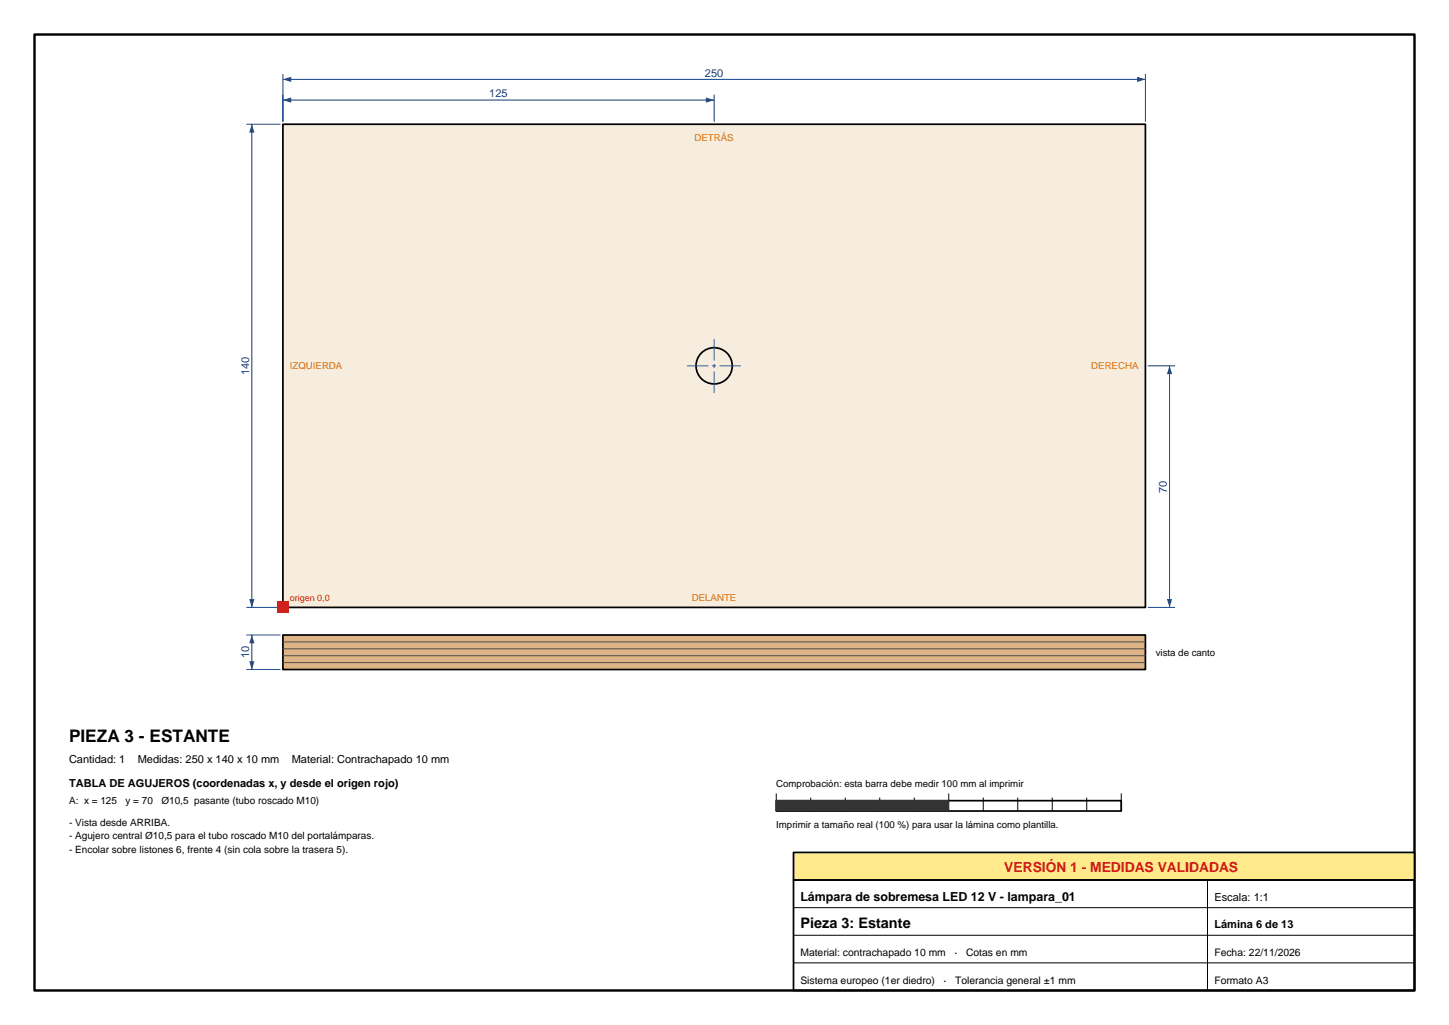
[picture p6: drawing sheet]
<svg xmlns="http://www.w3.org/2000/svg" width="420mm" height="297mm" viewBox="0 0 420 297" stroke-linecap="round" stroke-linejoin="round" font-family="sans-serif">
<defs><g id="words">
<text font-size="5" x="20" y="215">PIEZA 3 - ESTANTE</text>
<text font-size="4.2" x="232" y="269">Pieza 3: Estante</text>
<text font-size="4" fill="#cc1a1a" x="291.1" y="252.6">VERSIÓN 1 - MEDIDAS VALIDADAS</text>
<text font-size="3.6" x="232" y="261">Lámpara de sobremesa LED 12 V - lampara_01</text>
<g font-size="3.2" fill="#0d408c">
<text x="204.3" y="22.2">250</text>
<text x="141.8" y="28.2">125</text>
<text x="72.2" y="108.7" transform="rotate(-90 72.2 108.7)">140</text>
<text x="338.2" y="142.8" transform="rotate(-90 338.2 142.8)">70</text>
<text x="72.2" y="190.8" transform="rotate(-90 72.2 190.8)">10</text>
</g>
<g font-size="3.2">
<text x="20" y="221">Cantidad: 1</text>
<text x="39.9" y="221">Medidas: 250 x 140 x 10 mm</text>
<text x="84.6" y="221">Material: Contrachapado 10 mm</text>
<text x="20" y="228">TABLA DE AGUJEROS (coordenadas x, y desde el origen rojo)</text>
<text x="352" y="261">Escala: 1:1</text>
<text x="352" y="269">Lámina 6 de 13</text>
</g>
<g font-size="3">
<text x="232" y="277">Material: contrachapado 10 mm</text>
<text x="276.7" y="277">·</text>
<text x="280" y="277">Cotas en mm</text>
<text x="352" y="277">Fecha: 22/11/2026</text>
<text x="232" y="285">Sistema europeo (1er diedro)</text>
<text x="273.5" y="285">·</text>
<text x="276.9" y="285">Tolerancia general ±1 mm</text>
<text x="352" y="285">Formato A3</text>
</g>
<g font-size="2.9">
<text x="20" y="233">A: x = 125</text>
<text x="36.4" y="233">y = 70</text>
<text x="46.8" y="233">Ø10,5 pasante (tubo roscado M10)</text>
<text x="20" y="239.2">- Vista desde ARRIBA.</text>
<text x="20" y="243.1">- Agujero central Ø10,5 para el tubo roscado M10 del portalámparas.</text>
<text x="20" y="247">- Encolar sobre listones 6, frente 4 (sin cola sobre la trasera 5).</text>
</g>
<g font-size="2.8" fill="#d97300">
<text x="201.3" y="41">DETRÁS</text>
<text x="84" y="107">IZQUIERDA</text>
<text x="316.3" y="107">DERECHA</text>
<text x="200.5" y="174">DELANTE</text>
</g>
<g font-size="2.8">
<text x="335" y="190">vista de canto</text>
<text x="225" y="228">Comprobación: esta barra debe medir 100 mm al imprimir</text>
<text x="225" y="240">Imprimir a tamaño real (100 %) para usar la lámina como plantilla.</text>
</g>
<text font-size="2.6" fill="#cc1a1a" x="84" y="174">origen 0,0</text>
</g></defs>
<path d="M82 36h250v140h-250z" fill-rule="evenodd" fill="#f7edde"/>
<g fill="none" stroke="#000" stroke-width=".5">
<path d="M82 36h250v140h-250z"/>
<circle cx="207" cy="106" r="5.3"/>
</g>
<path d="M199.3 106h15.5M207 113.7v-15.5" fill="none" stroke="#1a59b3" stroke-width=".29" stroke-dasharray="6 1.2 1 1.2"/>
<path d="M82 27.5v7.7M82 29h125M207 27.5v7.7" fill="none" stroke="#0d408c" stroke-width=".29"/>
<g fill="#0d408c">
<path d="M82 29l2.4-.8v1.5z"/>
<path d="M204.6 28.2l2.4 .8-2.4 .7z"/>
</g>
<path d="M82 21.5v13.7M82 23h250M332 21.5v13.7" fill="none" stroke="#0d408c" stroke-width=".29"/>
<g fill="#0d408c">
<path d="M82 23l2.4-.8v1.5z"/>
<path d="M329.6 22.2l2.4 .8-2.4 .7z"/>
</g>
<path d="M332.8 106h7.7M339 106v70M332.8 176h7.7" fill="none" stroke="#0d408c" stroke-width=".29"/>
<g fill="#0d408c">
<path d="M338.3 173.6h1.5l-.8 2.4z"/>
<path d="M339 106l.8 2.4h-1.5z"/>
</g>
<path d="M71.5 36h9.7M73 36v140M71.5 176h9.7" fill="none" stroke="#0d408c" stroke-width=".29"/>
<g fill="#0d408c">
<path d="M72.3 173.6h1.5l-.8 2.4z"/>
<path d="M73 36l.8 2.4h-1.5z"/>
</g>
<path d="M80.4 174.4h3.2v3.2h-3.2z" fill-rule="evenodd" fill="#d90000"/>
<path d="M82 184h250v10h-250z" fill-rule="evenodd" fill="#deb385"/>
<path d="M82 184h250v10h-250z" fill="none" stroke="#000" stroke-width=".5"/>
<path d="M82 192h250M82 190h250M82 188h250M82 186h250" fill="none" stroke="#4d4d4d" stroke-width=".29"/>
<path d="M71.5 194h9.7M71.5 184h9.7M73 184v10" fill="none" stroke="#0d408c" stroke-width=".29"/>
<g fill="#0d408c">
<path d="M72.3 191.6h1.5l-.8 2.4z"/>
<path d="M73 184l.8 2.4h-1.5z"/>
</g>
<path d="M225 232h100v3h-100z" fill="none" stroke="#000" stroke-width=".5"/>
<path d="M225 230v5M235 231.2v3.8M245 231.2v3.8M255 231.2v3.8M265 231.2v3.8M275 230v5M285 231.2v3.8M295 231.2v3.8M305 231.2v3.8M315 231.2v3.8M325 230v5" fill="none" stroke="#000" stroke-width=".29"/>
<path d="M225 232h50v3h-50z" fill-rule="evenodd" fill="#333"/>
<path d="M10 10h400v277h-400z" fill="none" stroke="#000" stroke-width=".7"/>
<path d="M230 247h180v8h-180z" fill-rule="evenodd" fill="#ffeb8c"/>
<path d="M230 247h180v8h-180zM230 255h180v32h-180z" fill="none" stroke="#000" stroke-width=".5"/>
<path d="M350 255v32M230 279h180M230 271h180M230 263h180" fill="none" stroke="#000" stroke-width=".29"/>
<use href="#words"/>
</svg>
